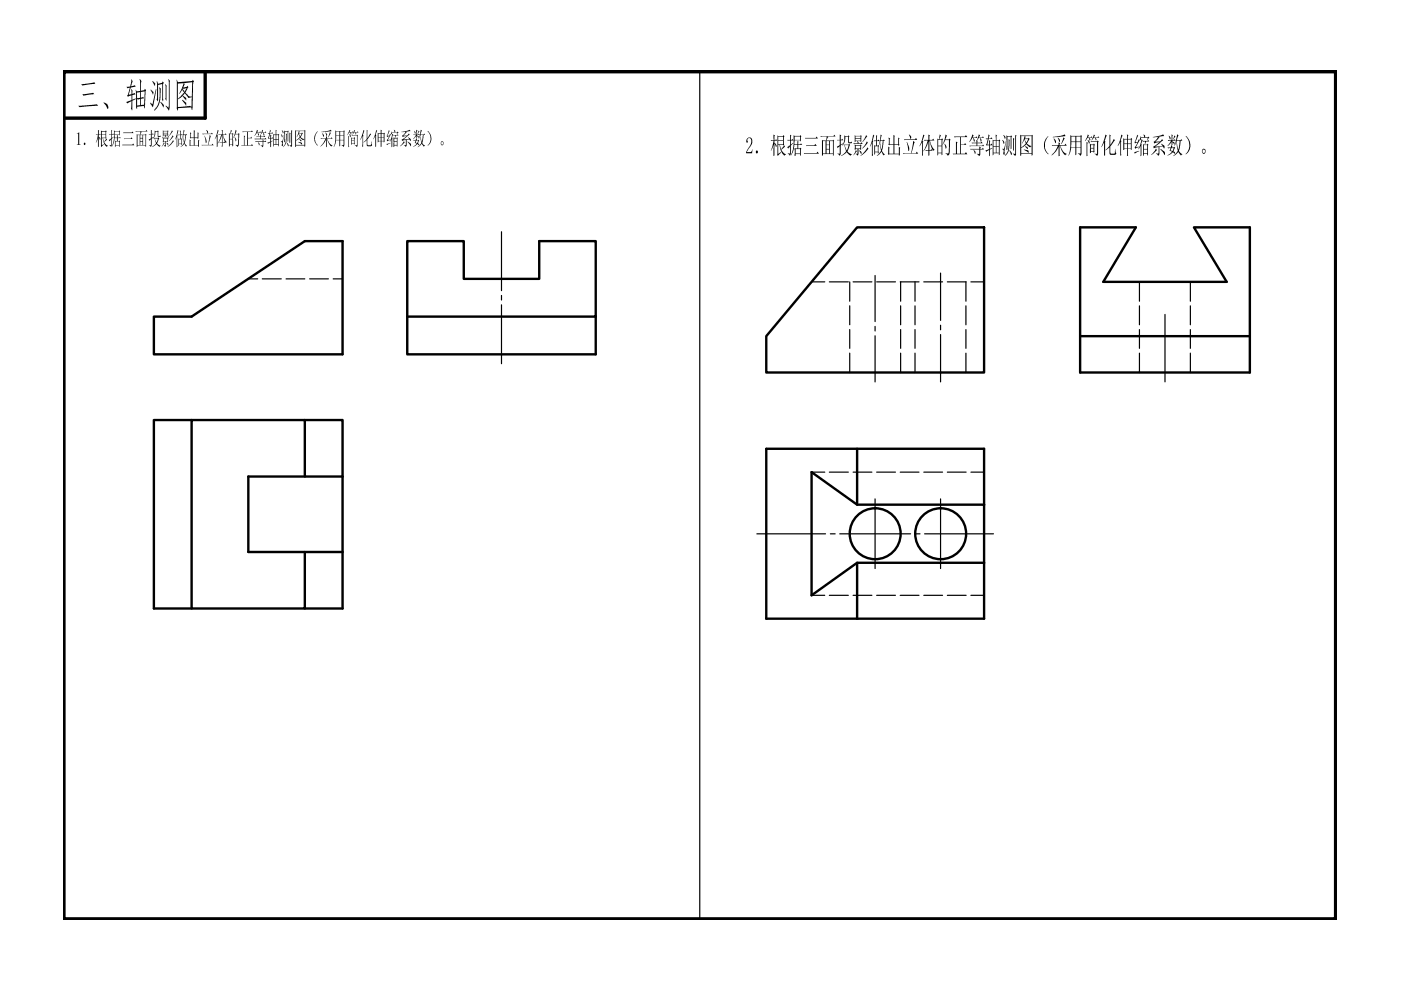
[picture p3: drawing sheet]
<svg xmlns="http://www.w3.org/2000/svg" width="297mm" height="210mm" viewBox="0 0 297 210" stroke-linecap="round" stroke-linejoin="round" font-family="sans-serif">
<!-- layer: 0 -->
<path d="M13.4 15.1h269.9v179.9h-269.9z" fill="none" stroke="#000" stroke-width="1"/>
<path d="M13.4 15.1h269.9v179.9M148.4 15.1v179.9" fill="none" stroke="#000" stroke-width=".25"/>
<path d="M13.4 15.1v9.9" fill="none" stroke="#000" stroke-width=".21"/>
<path d="M13.4 25h30.1" fill="none" stroke="#000" stroke-width=".72"/>
<g fill="#000">
<path d="M22 21.7l.8 .5a.57 .57 0 0 1 0 .9z"/>
<path d="M29.6 16.8l.1-.1 .3 .5-.1 2 .7-.1 .1-.3 .3 .3-.2 .3-.1 3.4-.1 .2-.1-.5-1.4 .1-.1 .5-.2-.5v-3.6l.2 .4 .7-.1v-2.1zM27.8 16.7l.3 .6-.3 1 .8-.2 .2 .3-1.1 .2-.4 1.5 .6-.1-.1-1.1 .3 .4v.6l.5-.2 .1 .3-.6 .2v1l.7-.3v.1l-.7 .4-.1 2-.2-.5 .1-1.5-.9 .5-.3-.3 1.2-.4v-1l-.8 .4-.1-.4 .1-.1 .4-1.5-.5 .1-.2-.3h.2a.56 .56 0 0 0 .8-.6zM29.9 19.5v1.2l.4-.2 .3 .4h-.7v1.4l.4-.1 .3 .1 .1-2.9zM29.1 20.9v1.5l.6-.1v-1.3l-.4 .2zM29 19.6l.1 1.2 .6-.1v-1.2z"/>
<path d="M33.2 17.3l.1-.1 .2 .6 .9-.2 .1-.3 .2 .3-.1 .2v3.7l-.2-.4v-3.3l-.9 .2v3.5l-.3-.5 .1-.1zM35.7 16.7l.4 .5-.1 5.6-.2 .7-.7-1 .1-.1 .6 .4zM33.8 18.5l.3 .4-.2 2.7-.4 1-.7 .9-.1-.1 .6-.9 .4-1.1zM33 18.9l.1 .3-.7 3.6-.6-1 .5 .3zM35 17.8l.4 .4-.2 3.2-.2-.5zM34 21.6l.4 .3a.68 .68 0 0 1 .3 .9zM32.3 17.2l.2 .1a.62 .62 0 0 1 .3 1zM31.9 19l.2 .2a.7 .7 0 0 1 .4 .9z"/>
<path d="M37.5 16.9l.2 .5 3.1-.2 .1-.3 .2 .4-.2 .6-.1 5-.1 .5-.2-.6-2.8 .1v.6l-.2-.6zM37.7 17.7v5l2.4-.2 .5 .2 .1-2.1-.8 .2-.4-.6a.36 .36 0 0 0-.3-.4 .36 .36 0 0 0-.4 .4l-1 .8 .8-.9a.49 .49 0 0 0 .2-.9l-.2-.2-.5 .9-.1-.1 .9-2.2zM39 17.6l.2 .3-.4 .7 .8-.2 .1-.2 .2 .3-.4 .8a.48 .48 0 0 0 .2 .8l.4 .3 .6 .1 .1-3.1zM38.6 21.2h.1l.4 .3a.58 .58 0 0 1 .4 .9zM38.8 18.7l-.1 .3h.1l.3 .5 .5-.8-.7 .2zM38.8 20.3l.2 .2a.59 .59 0 0 1 .5 .8z"/>
<path d="M16.6 22.4l3.9-.3 .3 .3-3.8 .3zM17.2 17.9l2.8-.5 .2 .4-2.7 .3zM17.5 20l2.2-.3 .3 .3-2.2 .3z"/>
</g>
<g fill="#000">
<path d="M16.3 28.3l.3-.1 .2-.2v2.6l.3 .1h-.8l.3-.1v-2.2zM40.3 28.1l.3 .2h-.1v.9h.6v-1.6l.2 .2v1.4h.6v-1.1l.2 .1v1.2l-.8-.1v1.5h.7v-1.2l.3 .2-.1 1.3h-.2v-.2l-1.7 .1-.1-.2v-1.2l.3 .2-.1 1h.7v-1.5l-.7 .1-.2-.2zM51.4 27.9h1.8l.2-.2 .2 .3h-1v1.2h.5l.1-.2 .3 .3h-.9v1.5h.6l.2-.2 .3 .3h-2.4l-.1-.1h.5v-2.1l.3 .2-.2 .1v1.8h.6v-2.8l-.9 .1zM67.1 28l.3-.2-.5 .9-.1 1 .1 .4 .5 .8-.6-.6-.2-.9 .1-.8zM90.7 27.8l.6 .6 .2 .8-.1 .8-.7 .9 .5-.9 .1-.8-.1-.6zM158.4 29.4l.3-.2 .6 .1 .2 1-1.1 1.9h.8l.3-.5v.8h-1.3l.2-.7 .8-1.4v-.9l-.2-.2a.45 .45 0 0 0-.5 .2 .45 .45 0 0 0 .1 .6 .2 .2 0 0 1-.3 .1 .2 .2 0 0 1-.1-.3zM188.4 29.2l.4 .2-.2 .1v1.1h.8v-2l.3 .2-.1 1.8h.8v-1.4l.3 .2-.1 .1 .1 1.3-.3 .1v-.2h-.8v1.9h1v-1.5l.3 .3-.1 1.5-.2 .1v-.3h-2.1l-.1 .1-.2-.2 .1-1.5 .3 .2-.1 1.3h.9v-1.9h-.8l-.1 .1-.2-.2 .2-.1zM202.3 28.9h2.3l.2-.3 .3 .5h-1.4v1.5h.7l.2-.3 .3 .4h-1.2v1.9h.9l.2-.4 .3 .5-3 .1-.1-.2h.7v-2.6l.3 .2-.1 .2v2.2h.7v-3.5l-1.2 .1zM221.9 29.2l.4-.3-.6 .8-.1 .6v1.3l.7 1.1-.6-.5-.4-1 .1-1zM251.4 28.8l.8 .9 .2 .9-.2 1.2-.8 .9 .6-.9 .2-1.2-.2-.9z"/>
<path d="M21.6 28.6v.6h.8v-.6zM21.4 27.7l.2 .1h.7l.2-.1 .1 .1-.1 .2v1.3l-.1 .1v-.1h-.5v.3a.22 .22 0 0 0 .1 .4 .22 .22 0 0 0 .3-.2l.2-.4 .2 .3-.3 .2a.37 .37 0 0 0-.3 .3 .37 .37 0 0 0 .3 .4l.2 .2a.18 .18 0 0 1 .2 .1 .18 .18 0 0 1-.2 .2l-.5-.6-.3-1.2h-.2v1.5l.4-.2-.5 .6-.1-.2zM21.6 27.9v.6h.8v-.6zM20.8 27.5l.2 .2-.1 .8 .3-.2 .2 .3h-.5l.2 .5a.32 .32 0 0 1 .1 .5l-.3-.5v2l-.1 .1v-1.9l-.5 1 .5-1.7-.5-.1h.5z"/>
<path d="M24.2 27.6l.1 .2h.9l.1-.1 .2 .1-.2 .9v-.2h-1v.7h.5v-.6l.2 .2v.4h.3l.1-.2 .2 .3h-.6v.6l.3-.1 .2 .2-.2 1.2v-.4h-.8l-.2 .4v-1.4l.5 .1v-.6h-.5l-.1 .9-.5 .9 .5-1.6zM24.3 27.9v.5h1v-.5zM24.5 30v.8h.8v-.8zM23.6 27.5l.2 .3h-.1v.7l.3-.2 .2 .3h-.5v.7l.4-.3-.4 .4v1.5a.19 .19 0 0 1-.2 .2 .19 .19 0 0 1-.2-.3l-.1-.1 .4 .1v-1.3l-.4 .5-.1-.3 .5-.3v-.8h-.4l-.1-.1h.5z"/>
<path d="M26.1 28.1h1.8l.2-.2 .2 .3-2.1 .1zM26.3 29.4h1.4l.2-.3 .2 .3-1.7 .1zM25.9 30.7h2.2l.1-.3 .3 .4h-2.5z"/>
<path d="M29.7 30.1v.7h.5v-.7zM28.7 27.8h2.2l.2-.3 .2 .4h-1.4l.1 .1-.3 .5 1.1 .1 .1-.2 .2 .2-.1 2.5h-.2v-.3h-1.6l-.2 .4v-2.8l.7 .2 .1-.7h-1zM29.2 28.6v2.2h.4v-2.2zM30.3 28.6v2.2h.5v-2.2zM29.7 28.6v.6h.5v-.6zM29.7 29.4v.6h.5v-.6z"/>
<path d="M32.8 27.7l.2 .1 .5-.1 .1 .1v1h.4v.2l-.6-.1v-1h-.4l-.2 1-.4 .5 .3-.6zM32.6 29.2h.9l.1-.1 .2 .2-.4 .8a.48 .48 0 0 0 .5 .7l.1 .1a.19 .19 0 0 1-.1 .2 .19 .19 0 0 1-.3-.1l-.4-.5-.6 .5-.4 .1 .7-.5a.43 .43 0 0 0 0-.7zM32.8 29.4l.4 .9 .3-.9zM32 27.5l.2 .2v.7l.2-.1 .2 .2h-.4v.7l.3-.1-.3 .3v1.4a.2 .2 0 0 1-.1 .3 .2 .2 0 0 1-.3-.2l-.2-.1h.4v-1.3l-.3 .4-.2-.3 .5-.3v-.8l-.4 .1-.1-.2h.5z"/>
<path d="M34.5 27.6l.2 .2h.8l.1-.2 .1 .2v.9h-.7l.2 .1-.1 .2h.4l.2-.1 .2 .2-1.5 .1-.1-.2h.7v-.3h-.3l-.2 .2zM34.7 27.8v.4h.8v-.4zM34.7 28.3v.3h.8v-.3zM34.5 29.2l1 .2v-.2l.2 .2-.1 .7-.1 .1v-.2h-.3v.9l-.2 .2-.3-.3 .3-.1v-.7h-.3l-.2 .2zM34.7 30.2l.2 .2-.6 .7zM35.3 30.3l.4 .2v.3zM34.7 29.4v.5h.8v-.5zM36.5 27.6l.1 .3-.7 .9zM36.6 28.7l.2 .3-1 .9zM36.7 29.7l.2 .3-.9 .9-.5 .2 .8-.7z"/>
<path d="M38 29.5v1h.5v-1zM38.9 28.6l.2 1.5 .2-1.5zM38.9 27.5l.2 .2-.2 .8 .6-.1 .2 .2-.3 .1-.3 1.6 .3 .4a.2 .2 0 0 1 .2 .2 .2 .2 0 0 1-.1 .2l-.4-.7-.8 .8 .7-.9-.2-1.4-.2 .5zM38.1 27.6l.3 .2-.1 .8 .3-.2 .2 .2h-.5v.8l.2-.1 .2 .2-.1 1.2-.1 .1v-.2h-.5l-.2 .4v-1.7l.4 .1v-.8l-.4 .1-.1-.1h.5zM37.7 27.5l.2 .3-.3 .8v2.5l-.1 .1v-2.3l-.3 .7-.1-.1z"/>
<path d="M43.8 27.5l.1 .2a.33 .33 0 0 1 .2 .3 .33 .33 0 0 1-.1 .3zM42.9 28.3h1.9l.1-.2 .3 .3-2.2 .1zM43.4 28.8l.4 1.2a.17 .17 0 0 1 0 .3 .17 .17 0 0 1-.2 0 .17 .17 0 0 1 0-.3zM44.4 28.6l.3 .3-.5 1.8h.7l.2-.2 .2 .3h-2.5l-.1-.1h1.4z"/>
<path d="M46.1 27.6l.3 .2-.4 .7 .2 .3-.1 2.3-.1 .1v-2.4l-.5 .7 .3-.6zM47 27.5l.3 .2-.1 .8h.5l.1-.2 .2 .3h-.7l.6 1.3a.16 .16 0 0 1 .1 .2 .16 .16 0 0 1-.2 .1l-.6-1.6v1.6l.4-.2 .1 .3h-.5v.8h-.2l.1-.8h-.5l-.1-.1h.6v-1.5l-.4 1-.5 .7 .7-1.7v-.1h-.5l-.1-.1h.8z"/>
<path d="M48.7 28.4v1h.6v-1zM48.7 29.5v1.1h.6v-1.1zM48.9 27.5l.3 .2-.3 .6h.4v-.1l.2 .2-.1 .1v2.4l-.1 .2v-.4h-.6l-.2 .4v-2.9l.3 .1zM49.9 27.5l.3 .3-.3 .6h.6l.1-.2 .2 .2-.2 2.5-.3 .2-.4-.4a.43 .43 0 0 0 .6-.1 .43 .43 0 0 0 0-.6v-1.5h-.6l-.5 .7zM49.7 29.1l.4 .3-.1 .6z"/>
<path d="M54.5 27.5l.2 .3-.2 .3h.5l.1-.3 .2 .3h-.7l.3 .3-.1 .4-.1-.2a.25 .25 0 0 0 0-.3 .25 .25 0 0 0-.3 0l-.4 .6zM54.3 28.9h.9v-.4l.2 .2-.1 .2h.6l.1-.2 .2 .3h-.9v.4h.9l.1-.2 .2 .3-2.5 .1v-.2h1.2v-.4l-.8 .1zM54.1 30h1.6v-.4l.2 .1-.1 .3h.3l.1-.2 .3 .3h-.7v.9l-.2 .2-.3-.4h.4v-.7h-1.5zM54.7 30.1l.1 .1a.34 .34 0 0 1 .2 .3 .34 .34 0 0 1-.1 .3zM55.6 27.5l.2 .2-.2 .4h.6l.1-.3 .2 .3h-.7l.1 .1a.24 .24 0 0 1 .1 .3 .24 .24 0 0 1-.1 .2l-.2-.6h-.1l-.3 .5z"/>
<path d="M58.6 29.7v.9h.4v-.9zM58.4 27.5l.3 .2-.1 .1v.7l.4-.1 .2 .2-.1 2.4-.1 .1v-.4h-.9l-.2 .4v-2.7l.5 .1zM58.1 28.6v.9h.3v-.9zM58.6 28.6v.9h.4v-.9zM58.1 29.7v.9h.3v-.9zM57.2 27.5l.2 .2-.1 .5h.3l.1-.2 .2 .3h-.6l-.3 1h.3v-.8l.3 .2-.1 .6 .2-.2 .2 .3h-.4v.6l.4-.1-.4 .2v1l-.2 .1v-1l-.5 .3-.1-.2 .6-.3v-.6h-.4l-.1-.2 .2-.4a.22 .22 0 0 0 .1-.3 .22 .22 0 0 0-.2-.2l-.1-.1h.3z"/>
<path d="M60.3 27.7l.1 .1h.6l.1-.1 .1 .2-.1 2.1h-.1v-2.1h-.6v2.2l-.1 .1zM60.6 28.3l.3 .2-.2 1.7-.2 .5-.5 .5 .6-1zM60.8 30.2l.4 .4-.1 .4zM61.4 28.1l.2 .2-.1 1.9-.1 .1zM61.8 27.6l.2 .2-.1 3a.23 .23 0 0 1-.1 .3 .23 .23 0 0 1-.3-.2l-.1-.1h.4zM60.2 28.6l-.3 1.8a.29 .29 0 0 1 .1 .3 .29 .29 0 0 1-.2 .2v-.6l-.3-.3a.71 .71 0 0 0 .6-.9zM59.6 28.4l.3 .4-.1 .3zM59.8 27.6a.36 .36 0 0 1 .3 .3 .36 .36 0 0 1-.1 .4z"/>
<path d="M62.6 27.6l.2 .1h1.7l.1-.2 .2 .3-.1 3.2-.2 .1v-.3h-1.7v.3l-.2 .1zM62.8 27.8v1.9l.6-.5a.33 .33 0 0 0 0-.6l-.1-.2-.4 .6 .5-1.2zM63.4 27.8l.2 .2-.2 .2h.6v-.1l.2 .2-.3 .5a.38 .38 0 0 0 0 .4 .38 .38 0 0 0 .3 .2l.3 .1-.2 .2-.6-.5-.9 .6v.9h1.7v-2.9zM63.4 28.3l.3 .6 .3-.6zM63.4 29.5h.1a.25 .25 0 0 1 .3 .1 .25 .25 0 0 1 0 .4zM63.2 30.1l.6 .1a.23 .23 0 0 1 .2 .2 .23 .23 0 0 1 0 .2z"/>
<path d="M68.1 27.9l1.3-.1 .7-.3 .2 .3-1.6 .2zM68.3 28.2l.4 .4-.1 .4zM68.9 28.1l.4 .3-.1 .5zM69.9 28l.3 .2-.6 1zM68 29.3h1.1v-.4l.3 .2-.1 .2h.8l.2-.2 .2 .3h-1.1l.5 1 .6 .5a.39 .39 0 0 1-.4 0 .39 .39 0 0 1-.3-.3l-.5-1.2v1.7l-.2 .1v-1.6l-.4 .8-.8 .7 1.1-1.6h-.9z"/>
<path d="M72.1 28.8v.9h.7v-.9zM71.1 27.6l.2 .2h1.5l.1-.2 .2 .2-.1 3a.21 .21 0 0 1-.1 .3 .21 .21 0 0 1-.3-.2l-.2-.2h.4v-1h-.7v1.2l-.1 .2v-1.4h-.8l-.1 .7-.3 .7 .3-1.3zM71.3 27.9v.8h.7v-.8zM72.1 27.9v.8h.7v-.8zM71.3 28.8l-.1 .9h.8v-.9z"/>
<path d="M74.6 29.9v.5h.4v-.5zM73.9 28.8l.2 .1-.1 2.2-.1 .1zM74.1 28.4v.1a.3 .3 0 0 1 .3 .3 .3 .3 0 0 1-.2 .3zM74.5 28.7h1.1l.2-.1 .1 .2-.1 2a.2 .2 0 0 1-.1 .3 .2 .2 0 0 1-.3-.2l-.2-.1 .5-.1v-1.9h-1.1zM74.5 29.1l.5 .1 .1-.1 .2 .2-.1 .1v1.2h-.2v-.1h-.4l-.1 .2zM74.6 29.3v.5h.4v-.5zM74.1 27.5l.2 .3-.2 .2h.5l.1-.2 .2 .3h-.6l.2 .1v.4l-.2-.4-.3-.1-.4 .6zM75.1 27.5l.2 .3-.2 .2h.6l.1-.2 .2 .3h-.7l.3 .2-.1 .3-.2-.5h-.2l-.4 .5z"/>
<path d="M77.1 27.5l.2 .3-.4 .8 .2 .2-.1 2.3-.2 .1 .1-2.3-.5 .7zM77.8 27.5l.2 .2-.1 1.6 .6-1 .2 .3-.8 .9v1.2l.7 .1 .1-.8 .1 .5a.32 .32 0 0 1 .1 .3 .32 .32 0 0 1-.3 .2h-.8v-1.3l-.7 .5 .7-.7z"/>
<path d="M79.7 27.5l.3 .3-.3 .7 .1 .1-.1 2.5-.1 .1v-2.4l-.5 .7v-.1l.4-.8zM80.1 28.1l.6 .2v-.8l.3 .2-.1 .6 .5-.2 .2 .2-.1 1.8-.1 .1v-.2h-.5v1.1l-.2 .1v-1.2h-.5l-.1 .2zM80.2 28.4v.7h.5v-.7zM80.9 28.4v.7h.5v-.7zM80.2 29.2v.7h.5v-.7zM80.9 29.2v.7h.5v-.7z"/>
<path d="M83.6 29.4v.6h.5v-.6zM83.6 30.1v.6h.5v-.6zM83.3 28.6h.9l.1-.2 .2 .3h-.5l-.2 .5 .4-.1 .2 .2-.1 1.7-.2 .1v-.3h-.5v.3l-.2 .1v-2h.3l.1-.5zM83.2 28.3l.2 .2-.3 .6 .2 .2-.1 1.8-.2 .1v-1.8l-.4 .6 .4-.8zM83 27.8l.1 .2h.5l-.1-.5a.31 .31 0 0 1 .3 .2 .31 .31 0 0 1-.1 .3h.5l.1-.1 .2 .2-.4 .4 .1-.4h-1.1v.3l-.2 .1zM82.4 27.6l.2 .2-.5 1h.5l.1-.4 .2 .2-.7 1.1h.5l-.6 .3-.1-.3 .5-.8-.4 .2-.1-.3zM81.9 30.5l.9-.2-.7 .5z"/>
<path d="M85.1 28l1.2-.2 .6-.3 .1 .3-1 .1 .3 .2-.8 .7 .8-.1 .3-.4 .3 .3-1.4 1 1.3-.1-.3-.4 .4 .2a.33 .33 0 0 1 .2 .3 .33 .33 0 0 1-.1 .3l-.2-.3-.6 .1v1a.24 .24 0 0 1-.1 .4 .24 .24 0 0 1-.3-.3l-.2-.1a.23 .23 0 0 0 .3 .1 .23 .23 0 0 0 .1-.2v-.9l-.8 .2v-.3l1.1-.8-.9 .3-.2-.3 .8-.8zM86.4 30l.7 .5v.5zM85.6 29.9l.2 .3-1 .8z"/>
<path d="M88.3 29.8v.1a.25 .25 0 0 0-.2 .3 .25 .25 0 0 0 .3 .1l.2-.5zM87.8 27.8l.3 .2-.1 .4zM88.8 27.7l.2 .2-.5 .5zM88.3 27.5l.2 .2-.1 .8 .4-.2 .2 .3h-.6l.1 .1a.27 .27 0 0 1 .2 .2 .27 .27 0 0 1 0 .3l-.3-.4-.1 .9 .4-.1 .2 .2-.1 .2a.44 .44 0 0 0 .1 .7v.1l-.2-.1a.31 .31 0 0 0-.3-.1 .31 .31 0 0 0-.2 .2l-.6 .3 .7-.7a.32 .32 0 0 1-.3-.2 .32 .32 0 0 1 .1-.4l-.4 .1-.1-.2h.6l.1-.9-.7 .7 .6-.9-.6-.1h.7zM89.2 28.6l.2 1.5 .2-1.5zM89.2 27.5l.3 .2-.3 .8h.6l.1-.2 .2 .3h-.3l-.3 1.7 .6 .6a.2 .2 0 0 1-.3 .2 .2 .2 0 0 1-.1-.3l-.1-.1a.22 .22 0 0 0-.3-.1 .22 .22 0 0 0-.2 .2l-.6 .4 .9-.9-.3-1.6-.3 .7z"/>
<path d="M93.5 30.1a.36 .36 0 0 1 .6 .3 .36 .36 0 0 1-.6 .3zM93.5 30.4a.25 .25 0 0 0 .5 0 .25 .25 0 0 0-.5 0z"/>
<path d="M165 29.9v.7h1v-.7zM164.8 28.7l.2 .2h1l.1-.3 .2 .3-.1 .2v1.6l-.2 .2v-.2h-.6l.1 .5a.23 .23 0 0 0 .1 .4 .23 .23 0 0 0 .3-.2l.4-.6 .1 .3-.4 .3a.49 .49 0 0 0-.3 .5 .49 .49 0 0 0 .4 .5l.5 .4a.48 .48 0 0 1-.5 .1 .48 .48 0 0 1-.3-.4l-.3-.8-.2-1h-.3v1.9l.6-.3-.7 .8-.1-.3zM165 29v.7h1v-.7zM164 28.5l.3 .2-.1 1h.2l.1-.2 .3 .3h-.6v.5l.3 .3 .2 .4-.2 .2-.3-.8v2.6l-.2 .1v-2.4l-.6 1.2 .6-2.1-.5 .1-.1-.2h.6z"/>
<path d="M168.3 28.6l.2 .2h1.1l.1-.2 .2 .3-.1 .1v.9l-.2 .1v-.3h-1.1l-.1 .4v.5h.7l-.1-.7 .4 .2-.2 .5h.5l.1-.2 .3 .3h-.9v.8h.4l.1-.2 .2 .3-.1 .1v1.2l-.2 .1v-.3h-.9v.3l-.2 .1v-1.7l.6 .1v-.8h-.7l-.3 1.5-.4 .8 .5-1.9zM168.5 28.9v.8h1.1v-.8zM168.7 31.6v.9h.9v-.9zM167.5 28.6l.3 .2-.1 .1v.8l.3-.3 .2 .4h-.5v.9l.5-.3-.5 .5v1.8l-.3 .3-.4-.5h.5v-1.5l-.4 .5-.2-.3 .6-.4v-1h-.5l-.1-.1h.6z"/>
<path d="M170.7 29.2h2.3l.1-.3 .3 .5h-2.6zM170.9 30.8h1.8l.2-.3 .3 .4-2.2 .1zM170.4 32.5h2.7l.2-.3 .3 .4h-3.1z"/>
<path d="M175.2 31.7v.8h.6v-.8zM173.9 28.9h2.8l.2-.3 .3 .3h-1.8l.2 .2-.4 .7h1.4v-.2l.3 .2-.1 3.1-.2 .1v-.3h-2.1v.2l-.2 .1v-3.3l.8 .1 .2-.9-1.2 .1zM174.5 29.9v2.6h.5v-2.6zM176 29.9v2.6h.6v-2.6zM175.2 29.9v.8h.6v-.8zM175.2 30.8v.8h.6v-.8z"/>
<path d="M179 28.7l.2 .2h.6l.1-.2 .2 .2-.1 .1v1.1l.5-.1 .1 .3h-.7l-.1-1.3h-.6l-.1 1.2-.6 .6 .5-.9zM178.8 30.7h1.1l.1-.2 .2 .3-.4 1a.51 .51 0 0 0 .4 .7l.4 .2a.49 .49 0 0 1-.5 .2 .49 .49 0 0 1-.4-.4l-.2-.3-1.2 .9 .8-.7a.81 .81 0 0 0 0-1.1l-.1-.5zM179.1 30.8l.4 1.1 .4-1.1zM178 28.5l.4 .2-.1 .2v.8l.2-.3 .3 .3h-.5v1l.4-.3-.4 .4v1.8a.27 .27 0 0 1-.2 .4 .27 .27 0 0 1-.4-.3l-.1-.2h.4v-1.5l-.4 .4-.2-.3 .6-.3v-1.1l-.4 .1-.2-.1h.6z"/>
<path d="M181.2 28.6l.2 .2h1l.1-.2 .2 .3-.1 1.1-.2 .1v-.2h-.6l.2 .2v.3h.5l.2-.2 .2 .3-1.9 .1-.1-.2h.9l-.1-.5h-.3l-.2 .3zM181.4 28.9v.4h1v-.4zM181.4 29.4v.4h1v-.4zM181.2 30.6l1.2 .2 .1-.2 .2 .2-.1 .9-.2 .1v-.2h-.4v.9a.28 .28 0 0 1 0 .3 .28 .28 0 0 1-.3 .1l-.3-.3h.4v-1l-.6 .2zM181.5 31.8l.2 .3-.7 .9zM182.2 31.9l.5 .4a.18 .18 0 0 1 0 .3 .18 .18 0 0 1-.2 0 .18 .18 0 0 1-.1-.2zM181.4 30.9v.6h1v-.6zM183.6 28.6l.3 .3-1 1.2zM183.8 30l.2 .3-1.2 1.2zM183.9 31.2l.2 .4-.8 .9-.9 .5 .8-.7z"/>
<path d="M185.5 31v1.2h.6v-1.2zM186.7 29.9l-.1 .6 .3 1.2 .2-1.8zM186.7 28.5l.3 .2-.3 1h.5l.2-.1 .2 .3h-.3l-.3 2.1 .6 .7a.21 .21 0 0 1-.3 .2 .21 .21 0 0 1-.2-.2l-.2-.5-.4 .4-.6 .4 .9-1-.2-1.7-.3 .5zM185.7 28.6l.3 .2-.1 1h.2l.2-.2 .2 .3h-.6v1l.3-.2 .2 .3-.1 .1v1.4l-.2 .1v-.3h-.6v.4l-.1 .1v-2.1l.3 .2v-1l-.3 .1-.2-.2h.5zM185.1 28.5l.3 .3-.4 1 .2 .2-.2 .1 .1 2.9-.2 .1v-2.8l-.5 .7 .5-1.1z"/>
<path d="M192.7 28.5l.5 .5-.1 .4zM191.7 29.5h2.3l.2-.3 .3 .5h-2.7zM192.3 30.1l.5 1.2-.2 .7zM193.6 29.9l.4 .3-.8 2.3h1l.2-.3 .3 .4-3.2 .1-.1-.2h1.8z"/>
<path d="M195.7 28.5l.3 .3-.4 1.1 .2 .1-.1 2.9-.2 .1v-2.9l-.6 .9 .6-1.3zM196.8 28.5l.4 .2-.2 1h.6l.3-.3 .2 .4h-.9l.2 .9 .5 .9a.18 .18 0 0 1 .2 .2 .18 .18 0 0 1-.3 .1l-.8-2.1v2h.3l.2-.2 .2 .3h-.7v1l-.2 .1v-1.1l-.5 .1-.1-.2h.6v-1.8l-.4 1.3-.7 .7 .6-.9 .4-1.2v-.1l-.7 .1-.1-.2h.9z"/>
<path d="M198.9 29.7v1.2h.7v-1.2zM198.9 31v1.4h.7v-1.4zM199.2 28.5l.3 .3-.3 .7h.4l.2-.2 .1 .3-.1 .1v3.1l-.2 .1v-.4h-.7v.3l-.2 .2v-3.6l.4 .1zM200.5 28.5l.3 .3-.4 .8h.8l.1-.2 .2 .3-.1 .1-.2 2.9a.26 .26 0 0 1-.2 .3 .26 .26 0 0 1-.3-.3l-.2-.2h.1a.47 .47 0 0 0 .6-.1 .47 .47 0 0 0 0-.6v-2.1h-.8l-.6 .9 .5-1zM200.2 30.4l.4 .5a.36 .36 0 0 1-.1 .6z"/>
<path d="M206.1 28.5l.3 .3-.2 .4h.6l.2-.3 .2 .3h-.8l.3 .5a.17 .17 0 0 1 0 .3 .17 .17 0 0 1-.3 0 .17 .17 0 0 1 0-.3 .24 .24 0 0 0-.1-.4 .24 .24 0 0 0-.3 .2l-.5 .7zM206 30.3h1v-.6l.3 .2-.1 .4h.8l.1-.3 .3 .4h-1.2v.5h1.1l.1-.3 .2 .4-3 .1-.1-.2h1.5v-.5h-.9zM205.7 31.6h1.9v-.5l.4 .2-.2 .3h.4l.2-.3 .2 .4h-.8v.9a.28 .28 0 0 1-.1 .4 .28 .28 0 0 1-.4-.2l-.2-.2h.5v-.9h-1.8zM206.4 31.7l.4 .4 .1 .3-.2 .2zM207.5 28.5l.3 .2-.3 .5h.8l.1-.3 .2 .3-.8 .1a.36 .36 0 0 1 .3 .3 .36 .36 0 0 1-.2 .4l-.2-.8h-.2l-.4 .5z"/>
<path d="M211.3 31.1v1.3h.5v-1.3zM211.1 28.5l.3 .2-.1 .2v.8h.5l.1-.1 .2 .2-.2 .1v2.9l-.1 .1v-.4h-1.2v.3l-.1 .2v-3.4l.6 .1zM210.6 29.9v1.1h.5v-1.1zM211.3 29.9v1.1h.5v-1.1zM210.6 31.1v1.3h.5v-1.3zM209.6 28.5l.2 .2-.2 .7h.4l.2-.3 .2 .3h-.8l-.3 1.3h.4v-1l.3 .2-.1 .8 .3-.3 .2 .4h-.5v.8l.5-.2-.5 .3v1.3l-.2 .1v-1.3l-.6 .4-.2-.3 .8-.3v-.8l-.5 .1-.1-.3 .3-1.1h-.3l-.1-.1h.5z"/>
<path d="M213.4 28.7l.2 .2h.7l.1-.2 .2 .2-.2 .2v2.4l-.1 .2v-2.7h-.7v2.7l-.2 .1zM213.9 29.5l.2 .2-.2 2.2-.3 .6-.6 .5 .7-1.1zM214 31.9l.5 .6a.18 .18 0 0 1 .1 .2 .18 .18 0 0 1-.2 .1 .18 .18 0 0 1-.1-.2zM214.8 29.2l.3 .2-.1 .2v2.3h-.2zM215.3 28.6l.2 .2-.1 .1v3.6a.29 .29 0 0 1-.1 .5 .29 .29 0 0 1-.4-.3l-.2-.2 .6 .1zM213.3 29.8l-.3 2.4a.29 .29 0 0 1 0 .4 .29 .29 0 0 1-.2 .2v-.4a.61 .61 0 0 0-.3-.9 .54 .54 0 0 0 .5-.7zM212.5 29.7l.2 .1a.38 .38 0 0 1 .2 .3 .38 .38 0 0 1-.1 .4zM212.8 28.6l.4 .5a.19 .19 0 0 1 0 .2 .19 .19 0 0 1-.2 .1 .19 .19 0 0 1-.1-.3z"/>
<path d="M216.3 28.6l.2 .1h2.2l.1-.1 .2 .2-.1 4.1-.2 .1v-.4h-2.2v.4h-.2zM216.5 28.9v2.4l.7-.6a.66 .66 0 0 0 0-1v-.1l-.5 .8 .5-1.5zM217.2 28.9l.3 .1-.2 .4h.7l.1-.2 .2 .2-.3 .6a.52 .52 0 0 0-.1 .6 .52 .52 0 0 0 .5 .3h.3a.3 .3 0 0 1-.3 .3 .3 .3 0 0 1-.3-.2l-.2-.2a.3 .3 0 0 0-.3-.2 .3 .3 0 0 0-.3 .3l-.8 .5v1.1h2.2v-3.6zM217.2 29.5l.4 .8 .4-.8zM217.3 31l.2 .1a.36 .36 0 0 1 .3 .5zM217.1 31.7l.6 .1a.31 .31 0 0 1 .4 .2 .31 .31 0 0 1-.1 .4z"/>
<path d="M223.2 29l1.7-.2 .8-.3 .2 .4-1.6 .2zM223.4 29.4l.5 .5-.1 .5zM224.3 29.2l.4 .5-.1 .5zM225.5 29.1l.2 .3-.7 1.2zM223 30.8h1.4v-.6l.4 .2-.2 .4h1.1l.2-.3 .3 .4h-1.4l.6 1.2 .7 .6a.32 .32 0 0 1-.3 .2 .32 .32 0 0 1-.3-.3l-.9-1.7 .1 2.1-.3 .1v-2l-.7 1.2-.7 .7 .9-1.2 .4-.9h-1.2z"/>
<path d="M228.2 30.1v1.1h.9v-1.1zM226.9 28.6l.2 .2h2l.1-.2 .2 .3-.1 3.7a.27 .27 0 0 1-.2 .4 .27 .27 0 0 1-.3-.3l-.3-.1 .1-.1a.3 .3 0 0 0 .3 .1 .3 .3 0 0 0 .2-.3v-1h-.9v1.5l-.2 .1v-1.6h-.9l-.2 1.1-.4 .6 .4-1.4zM227.1 28.9v1.1h.9v-1.1zM228.2 28.9v1.1h.9v-1.1zM227.1 30.1v1.1h.9v-1.1z"/>
<path d="M231.3 31.5v.6h.5v-.6zM230.4 30.1l.3 .2-.2 .2 .1 2.5-.2 .1zM230.6 29.7h.1a.42 .42 0 0 1 .2 .8zM231.2 30h1.4l.1-.2 .2 .2-.1 .2v2.5a.22 .22 0 0 1-.2 .3 .22 .22 0 0 1-.2-.2l-.3-.2h.5v-2.5h-1.3zM231.1 30.5l.2 .1h.5l.1-.2 .2 .3-.1 .2 .1 1.3-.3 .2v-.2h-.5l-.2 .3zM231.3 30.8v.6h.5v-.6zM230.6 28.5l.3 .3-.2 .3h.6l.1-.2 .2 .3h-.7a.31 .31 0 0 1 .3 .2 .31 .31 0 0 1-.2 .4l-.1-.5-.3-.1-.6 .7zM231.9 28.5l.3 .3-.3 .3h.8l.2-.2 .2 .3h-.9a.3 .3 0 0 1 .2 .2 .3 .3 0 0 1-.1 .3l-.2-.5h-.2l-.5 .5z"/>
<path d="M234.4 28.5l.3 .3-.5 1 .2 .2-.1 2.9-.2 .1v-2.8l-.6 1v-.1zM235.2 28.5l.3 .2-.1 .2v1.8l.8-1.3 .2 .4-1 1.2v1.5l.9 .1 .1-1 .1 .6a.36 .36 0 0 1 .2 .4 .36 .36 0 0 1-.4 .2l-1-.1-.1-1.5-.8 .7 .8-1z"/>
<path d="M237.7 28.5l.3 .3-.4 .9 .2 .2-.1 3-.2 .1v-3l-.5 .9 .5-1.3zM238.9 28.5l.4 .2-.2 .7h.6l.1-.2 .3 .3-.2 .1v2.1l-.1 .1v-.3h-.7l.1 1.5-.3 .1 .1-1.6h-.6v.2l-.2 .1v-2.5l.1 .1h.7zM238.4 29.6v.8h.6v-.8zM239.1 29.6v.8h.7v-.8zM238.4 30.6v.8h.6v-.8zM239.1 30.6v.8h.7v-.8z"/>
<path d="M242.5 30.8v.8h.7v-.8zM242.5 31.7v.8h.7v-.8zM242.2 29.9h1.1l.1-.2 .3 .3h-.7l-.2 .6 .4 .1 .1-.2 .2 .2-.1 2.2-.2 .1v-.4h-.7v.4h-.2v-2.5l.2 .2 .2-.2a.28 .28 0 0 0 .1-.4 .28 .28 0 0 0-.4-.1zM242 29.5l.3 .2-.3 .8 .1 .2-.1 2.3-.2 .1v-2.2l-.5 .7 .5-1zM241.8 28.9l.1 .2h.7l-.2-.6a.38 .38 0 0 1 .4 .2 .38 .38 0 0 1-.1 .4h.7v-.2l.3 .3-.5 .5 .2-.5h-1.5a.26 .26 0 0 1 0 .4 .26 .26 0 0 1-.3 0zM241.1 28.6l.2 .2-.6 1.3h.5l.2-.5 .2 .2-.8 1.4h.7l-.8 .4-.1-.4 .6-1-.5 .2-.2-.3 .3-.4zM240.5 32.2l1-.2-.8 .6z"/>
<path d="M244.4 29l1.2-.1 1-.4 .2 .4-1.2 .1 .3 .2-1 .8h1.1l.4-.5 .2 .3-1.7 1.3 1.6-.1-.3-.5 .7 .5-.1 .5-.2-.4h-.8v1.7a.2 .2 0 0 1-.2 .2 .2 .2 0 0 1-.2-.2l-.3-.3a.31 .31 0 0 0 .4 .1 .31 .31 0 0 0 .1-.3v-1.1l-1 .2-.1-.3 1.4-1-1.2 .3-.1-.4 .6-.4 .3-.6zM246 31.6l.9 .6v.6zM245.1 31.5l.2 .4-1.2 1z"/>
<path d="M248.4 31.4a.29 .29 0 0 0-.2 .4 .29 .29 0 0 0 .4 .2 .29 .29 0 0 0 .2-.4v-.2zM247.8 28.8l.1 .1a.4 .4 0 0 1 .1 .6zM249 28.7l.2 .2-.5 .7zM248.4 28.5l.3 .2-.1 .1v.9h.3l.2-.2 .2 .3h-.7v.2a.41 .41 0 0 1 .4 .2 .41 .41 0 0 1 0 .5l-.4-.6v.6l-.2 .2 .2 .1-.2 .3h.4l.1-.2 .3 .3-.4 .7a.27 .27 0 0 1 .3 .2 .27 .27 0 0 1-.1 .3l-.3-.4-.4 .4-.8 .4 .7-.5a.23 .23 0 0 0 .3-.3 .23 .23 0 0 0-.4-.2l-.1-.1 .2-.5-.5 .1-.1-.2h.6l.2-.5v-.8l-.6 .8-.3 .1 .8-1h-.6l-.1-.2h.8zM249.5 29.8l.3 1.9 .3-1.9zM249.6 28.5l.3 .2-.4 1h.8l.2-.2 .2 .3h-.4l-.3 1.9a.82 .82 0 0 0 .7 1l-.3 .3-.6-.8-.5 .6-.6 .3 1-1.1-.2-2-.5 .9z"/>
<path d="M255 31.6a.48 .48 0 0 1 .6 .5 .48 .48 0 0 1-.6 .4l-.2-.3zM255.1 31.7l-.1 .2a.31 .31 0 0 0 0 .4 .31 .31 0 0 0 .5-.1 .34 .34 0 0 0 0-.3 .34 .34 0 0 0-.4-.2z"/>
<circle cx="18" cy="30.5" r=".22"/>
<circle cx="160.5" cy="32.2" r=".25"/>
</g>
<path d="M43.5 15.1v9.9" fill="none" stroke="#000" stroke-width=".72"/>
<g fill="none" stroke="#000" stroke-width=".51">
<path d="M86.3 51.1h12v8h16v-8h12v16h-40zM181.7 48.2h26.9v30.8h-46.1v-7.7zM229 48.2h11.8l-6.9 11.6h26.2l-7-11.6h11.9v30.8h-36zM32.6 67.1h8l24-16h8v24h-40zM86.3 67.1v8h40v-8M229 71.3h36M40.6 89.1h-8v39.9h8M64.6 89.1h8v11.9M162.5 95.2h46.1v36h-46.1zM181.7 95.2v11.8M64.6 101v-11.9h-24v39.9h24v-12M72.6 101h-20v16h20"/>
<path d="M72.6 101v28h-8M208.6 119.3h-26.9v11.9M208.6 107h-26.9l-9.6-6.9v26.1l9.6-6.9"/>
<circle cx="185.6" cy="113.2" r="5.4"/>
<circle cx="199.4" cy="113.2" r="5.4"/>
</g>
<g fill="none" stroke="#000" stroke-width=".25">
<path d="M52.6 59.1h2M55.6 59.1h4M60.6 59.1h4M65.6 59.1h4M70.6 59.1h2M172.1 59.8h2.8M175.8 59.8h4.1M180.2 59.8v4.1M180.9 59.8h4M185.9 59.8h4M190.9 59.8h3.9M191 59.8v4.1"/>
<path d="M194 59.8v4.1M195.9 59.8h3.9M200.9 59.8h3.9v4.1M205.9 59.8h2.7M241.6 59.8v4.1M252.4 59.8v4.1M180.2 64.8v4.1M180.2 69.9v4M180.2 74.9v4.1M191 64.8v4.1M191 69.9v4M191 74.9v4.1"/>
<path d="M194 64.8v4.1M194 69.9v4M194 74.9v4.1M204.8 64.8v4.1M204.8 69.9v4M204.8 74.9v4.1M241.6 64.8v4.1M241.6 69.9v4M241.6 74.9v4.1M252.4 64.8v4.1M252.4 69.9v4M252.4 74.9v4.1"/>
<path d="M172.1 100.1h2.8M175.8 100.1h4.1M180.9 100.1h4M185.9 100.1h4M190.9 100.1h3.9M195.9 100.1h3.9M200.9 100.1h3.9M205.9 100.1h2.7M172.1 126.2h2.8M175.8 126.2h4.1M180.9 126.2h4M185.9 126.2h4"/>
<path d="M190.9 126.2h3.9M195.9 126.2h3.9M200.9 126.2h3.9M205.9 126.2h2.7"/>
</g>
<g fill="none" stroke="#000" stroke-width=".25">
<path d="M106.3 49.1v12.5M185.5 58.4v9.8M199.4 57.9v10M106.3 62.6v1M106.3 64.6v12.5M185.5 69.2v1M185.5 71.2v9.8M199.4 68.9v1M199.4 70.9v10.1M247 66.7v14.3M160.5 113.2h14.5M176.1 113.2h1"/>
<path d="M178 113.2h15.1M185.5 105.8v14.8M194 113.2h1.1M196 113.2h14.6M199.4 105.8v14.8"/>
</g>
</svg>
